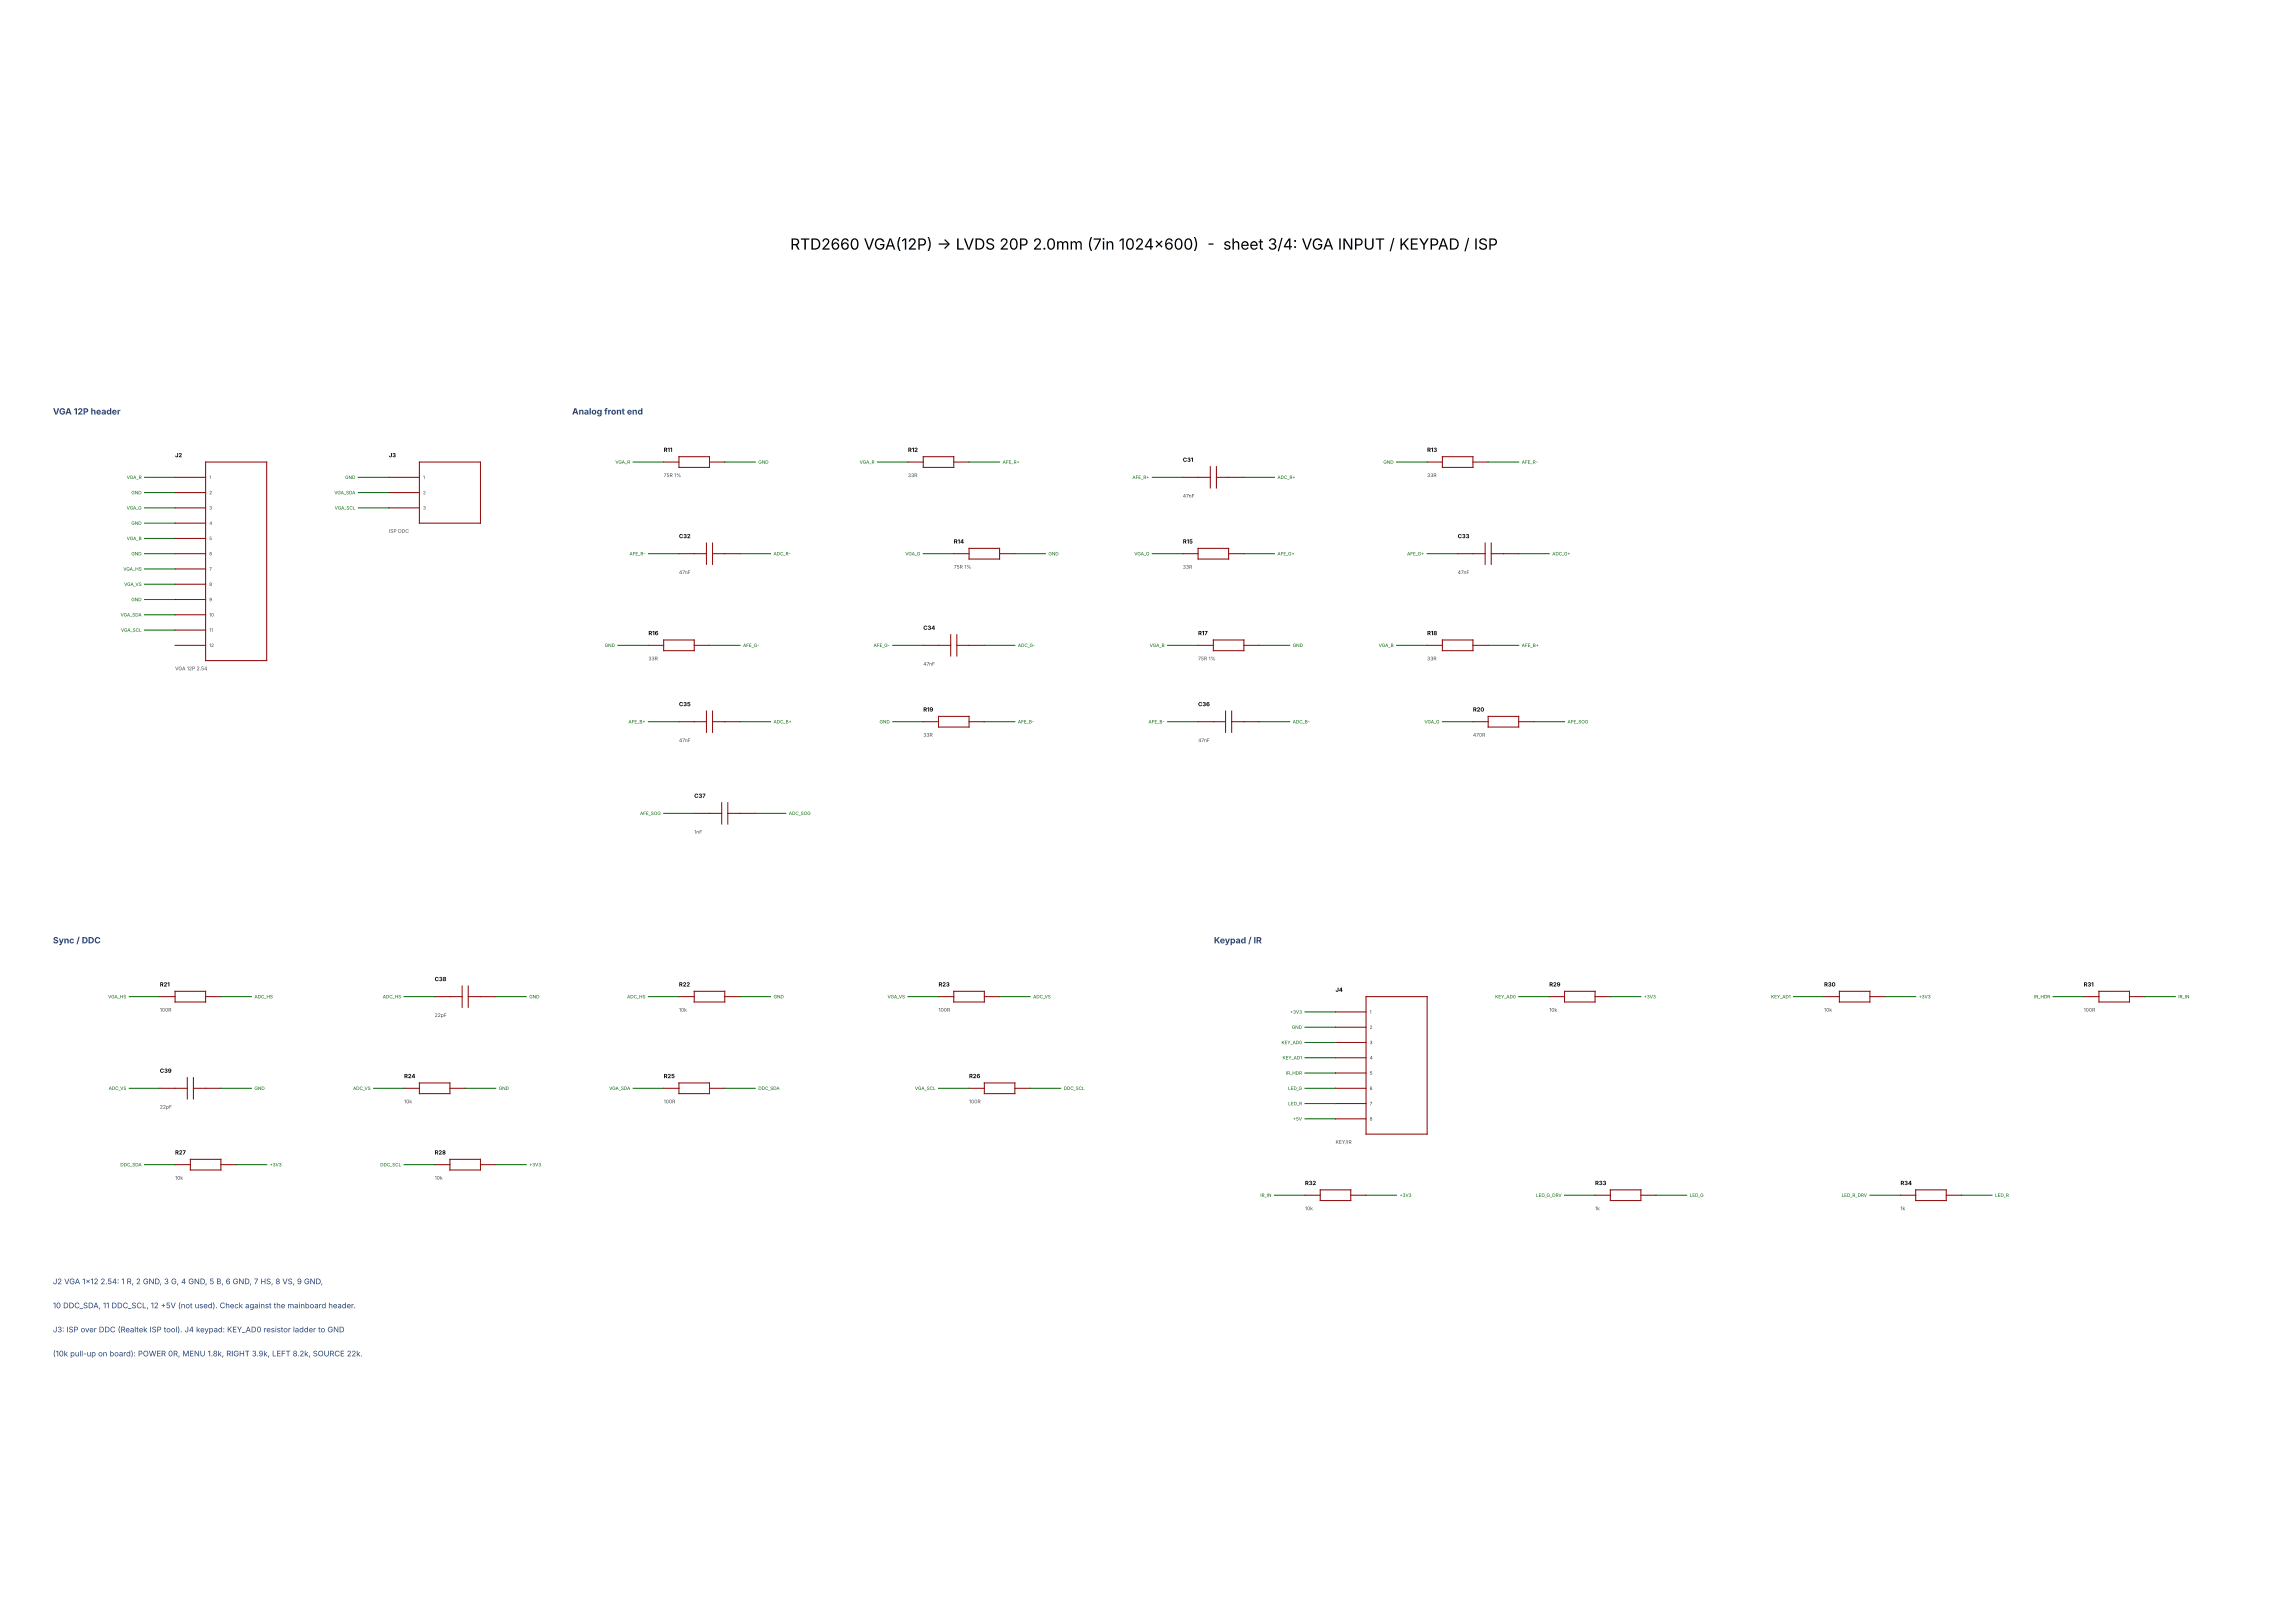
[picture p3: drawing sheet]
<svg xmlns="http://www.w3.org/2000/svg" width="419mm" height="297mm" viewBox="0 0 419 297" stroke-linecap="round" stroke-linejoin="round" font-family="sans-serif">
<defs><g id="words">
<g font-size="2.8">
<text x="144.7" y="45.7">RTD2660 VGA(12P) - LVDS 20P 2.0mm (7in 1024x600) - sheet 3/4: VGA INPUT / KEYPAD / ISP</text>
<text x="171.6" y="45.7">&gt;</text>
</g>
<g font-size="1.6" fill="#1f3f7f">
<text x="9.7" y="75.9">VGA 12P header</text>
<text x="104.8" y="75.9">Analog front end</text>
<text x="9.7" y="172.7">Sync / DDC</text>
<text x="222.4" y="172.7">Keypad / IR</text>
</g>
<g font-size="1.4" fill="#1f3f7f">
<text x="9.7" y="235.1">J2 VGA 1x12 2.54: 1 R, 2 GND, 3 G, 4 GND, 5 B, 6 GND, 7 HS, 8 VS, 9 GND,</text>
<text x="9.7" y="239.5">10 DDC_SDA, 11 DDC_SCL, 12 +5V (not used). Check against the mainboard header.</text>
<text x="9.7" y="244">J3: ISP over DDC (Realtek ISP tool). J4 keypad: KEY_AD0 resistor ladder to GND</text>
<text x="9.7" y="248.4">(10k pull-up on board): POWER 0R, MENU 1.8k, RIGHT 3.9k, LEFT 8.2k, SOURCE 22k.</text>
</g>
<g font-size="1.1">
<text x="32.1" y="83.7">J2</text>
<text x="71.2" y="83.7">J3</text>
<text x="121.6" y="82.7">R11</text>
<text x="166.3" y="82.7">R12</text>
<text x="261.4" y="82.7">R13</text>
<text x="216.7" y="84.6">C31</text>
<text x="124.4" y="98.5">C32</text>
<text x="174.7" y="99.5">R14</text>
<text x="216.7" y="99.5">R15</text>
<text x="267" y="98.5">C33</text>
<text x="118.8" y="116.3">R16</text>
<text x="169.1" y="115.3">C34</text>
<text x="219.5" y="116.3">R17</text>
<text x="261.4" y="116.3">R18</text>
<text x="124.4" y="129.3">C35</text>
<text x="169.1" y="130.3">R19</text>
<text x="219.5" y="129.3">C36</text>
<text x="269.8" y="130.3">R20</text>
<text x="127.2" y="146.1">C37</text>
<text x="79.6" y="179.7">C38</text>
<text x="29.3" y="180.6">R21</text>
<text x="124.4" y="180.6">R22</text>
<text x="171.9" y="180.6">R23</text>
<text x="244.6" y="181.6">J4</text>
<text x="283.8" y="180.6">R29</text>
<text x="334.1" y="180.6">R30</text>
<text x="381.7" y="180.6">R31</text>
<text x="29.3" y="196.4">C39</text>
<text x="74" y="197.4">R24</text>
<text x="121.6" y="197.4">R25</text>
<text x="177.5" y="197.4">R26</text>
<text x="32.1" y="211.4">R27</text>
<text x="79.6" y="211.4">R28</text>
<text x="239" y="217">R32</text>
<text x="292.2" y="217">R33</text>
<text x="348.1" y="217">R34</text>
</g>
<g font-size=".9" fill="#444">
<text x="121.6" y="87.4">75R 1%</text>
<text x="166.3" y="87.4">33R</text>
<text x="261.4" y="87.4">33R</text>
<text x="216.7" y="91.1">47nF</text>
<text x="71.2" y="97.6">ISP DDC</text>
<text x="124.4" y="105.1">47nF</text>
<text x="174.7" y="104.1">75R 1%</text>
<text x="216.7" y="104.1">33R</text>
<text x="267" y="105.1">47nF</text>
<text x="32.1" y="122.7">VGA 12P 2.54</text>
<text x="118.8" y="120.9">33R</text>
<text x="169.1" y="121.9">47nF</text>
<text x="219.5" y="120.9">75R 1%</text>
<text x="261.4" y="120.9">33R</text>
<text x="124.4" y="135.9">47nF</text>
<text x="169.1" y="134.9">33R</text>
<text x="219.5" y="135.9">47nF</text>
<text x="269.8" y="134.9">470R</text>
<text x="127.2" y="152.7">1nF</text>
<text x="29.3" y="185.2">100R</text>
<text x="124.4" y="185.2">10k</text>
<text x="171.9" y="185.2">100R</text>
<text x="283.8" y="185.2">10k</text>
<text x="334.1" y="185.2">10k</text>
<text x="381.7" y="185.2">100R</text>
<text x="79.6" y="186.2">22pF</text>
<text x="29.3" y="203">22pF</text>
<text x="74" y="202">10k</text>
<text x="121.6" y="202">100R</text>
<text x="177.5" y="202">100R</text>
<text x="244.6" y="209.4">KEY/IR</text>
<text x="32.1" y="216">10k</text>
<text x="79.6" y="216">10k</text>
<text x="239" y="221.6">10k</text>
<text x="292.2" y="221.6">1k</text>
<text x="348.1" y="221.6">1k</text>
</g>
<g font-size=".8" fill="#006400">
<text x="23.2" y="87.7">VGA_R</text>
<text x="63.2" y="87.7">GND</text>
<text x="112.7" y="84.9">VGA_R</text>
<text x="138.9" y="84.9">GND</text>
<text x="157.5" y="84.9">VGA_R</text>
<text x="183.6" y="84.9">AFE_R+</text>
<text x="207.4" y="87.7">AFE_R+</text>
<text x="234" y="87.7">ADC_R+</text>
<text x="253.4" y="84.9">GND</text>
<text x="278.7" y="84.9">AFE_R-</text>
<text x="23.2" y="93.3">VGA_G</text>
<text x="24.1" y="90.5">GND</text>
<text x="61.2" y="90.5">VGA_SDA</text>
<text x="61.3" y="93.3">VGA_SCL</text>
<text x="23.2" y="98.9">VGA_B</text>
<text x="24.1" y="96.1">GND</text>
<text x="24.1" y="101.7">GND</text>
<text x="115.3" y="101.7">AFE_R-</text>
<text x="141.7" y="101.7">ADC_R-</text>
<text x="165.8" y="101.7">VGA_G</text>
<text x="192" y="101.7">GND</text>
<text x="207.8" y="101.7">VGA_G</text>
<text x="234" y="101.7">AFE_G+</text>
<text x="257.7" y="101.7">AFE_G+</text>
<text x="284.3" y="101.7">ADC_G+</text>
<text x="22.6" y="104.5">VGA_HS</text>
<text x="22.7" y="107.3">VGA_VS</text>
<text x="22.1" y="112.9">VGA_SDA</text>
<text x="24.1" y="110.1">GND</text>
<text x="22.2" y="115.7">VGA_SCL</text>
<text x="110.8" y="118.5">GND</text>
<text x="136.1" y="118.5">AFE_G-</text>
<text x="160" y="118.5">AFE_G-</text>
<text x="186.4" y="118.5">ADC_G-</text>
<text x="210.6" y="118.5">VGA_B</text>
<text x="236.8" y="118.5">GND</text>
<text x="252.5" y="118.5">VGA_B</text>
<text x="278.7" y="118.5">AFE_B+</text>
<text x="115.1" y="132.5">AFE_B+</text>
<text x="141.7" y="132.5">ADC_B+</text>
<text x="161.1" y="132.5">GND</text>
<text x="186.4" y="132.5">AFE_B-</text>
<text x="210.4" y="132.5">AFE_B-</text>
<text x="236.8" y="132.5">ADC_B-</text>
<text x="260.9" y="132.5">VGA_G</text>
<text x="287.1" y="132.5">AFE_SOG</text>
<text x="117.2" y="149.2">AFE_SOG</text>
<text x="144.5" y="149.2">ADC_SOG</text>
<text x="19.8" y="182.8">VGA_HS</text>
<text x="46.6" y="182.8">ADC_HS</text>
<text x="70.1" y="182.8">ADC_HS</text>
<text x="96.9" y="182.8">GND</text>
<text x="114.9" y="182.8">ADC_HS</text>
<text x="141.7" y="182.8">GND</text>
<text x="162.6" y="182.8">VGA_VS</text>
<text x="189.2" y="182.8">ADC_VS</text>
<text x="236.3" y="185.6">+3V3</text>
<text x="273.9" y="182.8">KEY_AD0</text>
<text x="301.1" y="182.8">+3V3</text>
<text x="324.4" y="182.8">KEY_AD1</text>
<text x="351.5" y="182.8">+3V3</text>
<text x="372.6" y="182.8">IR_HDR</text>
<text x="399" y="182.8">IR_IN</text>
<text x="234.7" y="191.2">KEY_AD0</text>
<text x="236.6" y="188.4">GND</text>
<text x="234.9" y="194">KEY_AD1</text>
<text x="235.5" y="196.8">IR_HDR</text>
<text x="19.9" y="199.6">ADC_VS</text>
<text x="46.6" y="199.6">GND</text>
<text x="64.7" y="199.6">ADC_VS</text>
<text x="91.4" y="199.6">GND</text>
<text x="111.6" y="199.6">VGA_SDA</text>
<text x="138.9" y="199.6">DDC_SDA</text>
<text x="167.6" y="199.6">VGA_SCL</text>
<text x="194.8" y="199.6">DDC_SCL</text>
<text x="235.9" y="199.6">LED_G</text>
<text x="236" y="202.4">LED_R</text>
<text x="236.8" y="205.2">+5V</text>
<text x="22" y="213.6">DDC_SDA</text>
<text x="49.4" y="213.6">+3V3</text>
<text x="69.7" y="213.6">DDC_SCL</text>
<text x="96.9" y="213.6">+3V3</text>
<text x="230.9" y="219.2">IR_IN</text>
<text x="256.4" y="219.2">+3V3</text>
<text x="281.4" y="219.2">LED_G_DRV</text>
<text x="309.5" y="219.2">LED_G</text>
<text x="337.3" y="219.2">LED_R_DRV</text>
<text x="365.4" y="219.2">LED_R</text>
</g>
<g font-size=".8" fill="#333">
<text x="38.3" y="87.7">1</text>
<text x="77.5" y="87.7">1</text>
<text x="38.3" y="90.5">2</text>
<text x="38.3" y="93.3">3</text>
<text x="77.5" y="90.5">2</text>
<text x="77.5" y="93.3">3</text>
<text x="38.3" y="96.1">4</text>
<text x="38.3" y="98.9">5</text>
<text x="38.3" y="101.7">6</text>
<text x="38.3" y="104.5">7</text>
<text x="38.3" y="107.3">8</text>
<text x="38.3" y="110.1">9</text>
<text x="38.3" y="112.9">10</text>
<text x="38.3" y="115.7">11</text>
<text x="38.3" y="118.5">12</text>
<text x="250.9" y="185.6">1</text>
<text x="250.9" y="188.4">2</text>
<text x="250.9" y="191.2">3</text>
<text x="250.9" y="194">4</text>
<text x="250.9" y="196.8">5</text>
<text x="250.9" y="199.6">6</text>
<text x="250.9" y="202.4">7</text>
<text x="250.9" y="205.2">8</text>
</g>
</g></defs>
<g fill="none" stroke="#8b0000" stroke-width=".18">
<path d="M32.1 87.4h5.6M32.1 90.2h5.6M32.1 93h5.6M32.1 95.8h5.6M32.1 98.6h5.6M37.7 84.6h11.2v36.4h-11.2zM71.2 87.4h5.6M71.2 90.2h5.6M71.2 93h5.6M76.8 84.6h11.2v11.2h-11.2zM121.6 84.6h2.8M124.4 83.6h5.6v2h-5.6z"/>
<path d="M129.4 99.4v3.9M130 84.6h2.8M130.5 99.4v3.9M166.3 84.6h2.8M169.1 83.6h5.6v2h-5.6zM174.7 84.6h2.8M216.7 87.4h5M221.7 85.4v4M222.8 87.4h5M222.8 85.4v4M261.4 84.6h2.8M264.2 83.6h5.6v2h-5.6z"/>
<path d="M269.8 84.6h2.8M272 99.4v3.9M273.2 99.4v3.9M32.1 101.4h5.6M32.1 104.2h5.6M32.1 107h5.6M32.1 109.8h5.6M32.1 112.6h5.6M32.1 115.4h5.6M32.1 118.2h5.6M118.8 118.2h2.8M121.6 117.2h5.6v1.9h-5.6z"/>
<path d="M124.4 101.4h5M127.2 118.2h2.8M130.5 101.4h5.1M169.1 118.2h5M174.1 116.2v3.9M174.7 101.4h2.8M175.3 118.2h5M175.3 116.2v3.9M177.5 100.4h5.6v2h-5.6zM183.1 101.4h2.8M216.7 101.4h2.8M219.5 118.2h2.8"/>
<path d="M219.5 100.4h5.6v2h-5.6zM222.3 117.2h5.5v1.9h-5.5zM225.1 101.4h2.7M227.8 118.2h2.8M261.4 118.2h2.8M264.2 117.2h5.6v1.9h-5.6zM267 101.4h5M269.8 118.2h2.8M273.2 101.4h5M124.4 132.1h5M129.4 130.2v3.9M130.5 130.2v3.9"/>
<path d="M130.5 132.1h5.1M169.1 132.1h2.8M171.9 131.2h5.6v1.9h-5.6zM177.5 132.1h2.8M219.5 132.1h5M224.5 130.2v3.9M225.6 132.1h5M225.6 130.2v3.9M269.8 132.1h2.8M272.6 131.2h5.6v1.9h-5.6zM278.2 132.1h2.8M127.2 148.9h5"/>
<path d="M132.2 147v3.9M133.3 148.9h5M133.3 147v3.9M29.3 182.5h2.8M29.3 199.3h5M32.1 181.5h5.6v2h-5.6zM34.3 197.3v3.9M35.4 199.3h5.1M35.4 197.3v3.9M37.7 182.5h2.8M74 199.3h2.8M76.8 198.3h5.6v2h-5.6z"/>
<path d="M79.6 182.5h5.1M82.4 199.3h2.8M84.7 180.5v4M85.8 182.5h5M85.8 180.5v4M121.6 199.3h2.8M124.4 198.3h5.6v2h-5.6zM124.4 182.5h2.8M127.2 181.5h5.6v2h-5.6zM130 199.3h2.8M132.8 182.5h2.8M171.9 182.5h2.8"/>
<path d="M174.7 181.5h5.6v2h-5.6zM177.5 199.3h2.8M180.3 182.5h2.8M180.3 198.3h5.6v2h-5.6zM185.9 199.3h2.8M244.6 199.3h5.6M244.6 185.3h5.6M244.6 188.1h5.6M244.6 190.9h5.6M244.6 193.7h5.6M244.6 196.5h5.6M250.2 182.5h11.2v25.2h-11.2z"/>
<path d="M283.8 182.5h2.8M286.6 181.5h5.6v2h-5.6zM292.2 182.5h2.8M334.1 182.5h2.8M336.9 181.5h5.6v2h-5.6zM342.5 182.5h2.8M381.7 182.5h2.8M384.5 181.5h5.6v2h-5.6zM390.1 182.5h2.8M32.1 213.3h2.8M34.9 212.3h5.6v1.9h-5.6zM40.5 213.3h2.8"/>
<path d="M79.6 213.3h2.8M82.4 212.3h5.6v1.9h-5.6zM88 213.3h2.8M239 218.9h2.8M241.8 217.9h5.6v1.9h-5.6zM244.6 202.1h5.6M244.6 204.9h5.6M247.4 218.9h2.8M292.2 218.9h2.8M295 217.9h5.6v1.9h-5.6zM300.6 218.9h2.8M348.1 218.9h2.8"/>
<path d="M350.9 217.9h5.6v1.9h-5.6zM356.5 218.9h2.8"/>
</g>
<g fill="none" stroke="#006400" stroke-width=".18">
<path d="M26.5 87.4h5.6M26.5 90.2h5.6M26.5 93h5.6M26.5 95.8h5.6M26.5 98.6h5.6M65.6 87.4h5.6M65.6 90.2h5.6M65.6 93h5.6M116 84.6h5.6M132.8 84.6h5.5M160.7 84.6h5.6M177.5 84.6h5.6"/>
<path d="M211.1 87.4h5.6M227.8 87.4h5.6M255.8 84.6h5.6M272.6 84.6h5.6M26.5 101.4h5.6M26.5 104.2h5.6M26.5 107h5.6M26.5 109.8h5.6M26.5 112.6h5.6M26.5 115.4h5.6M113.2 118.2h5.6M118.8 101.4h5.6"/>
<path d="M130 118.2h5.6M135.6 101.4h5.5M163.5 118.2h5.6M169.1 101.4h5.6M180.3 118.2h5.6M185.9 101.4h5.6M211.1 101.4h5.6M213.9 118.2h5.6M227.8 101.4h5.6M230.6 118.2h5.6M255.8 118.2h5.6M261.4 101.4h5.6"/>
<path d="M272.6 118.2h5.6M278.2 101.4h5.6M118.8 132.1h5.6M135.6 132.1h5.5M163.5 132.1h5.6M180.3 132.1h5.6M213.9 132.1h5.6M230.6 132.1h5.6M264.2 132.1h5.6M281 132.1h5.6M121.6 148.9h5.6M138.3 148.9h5.6"/>
<path d="M23.7 182.5h5.6M23.7 199.3h5.6M40.5 182.5h5.6M40.5 199.3h5.6M68.4 199.3h5.6M74 182.5h5.6M85.2 199.3h5.6M90.8 182.5h5.6M116 199.3h5.6M118.8 182.5h5.6M132.8 199.3h5.5M135.6 182.5h5.5"/>
<path d="M166.3 182.5h5.6M171.9 199.3h5.6M183.1 182.5h5.6M188.7 199.3h5.6M239 199.3h5.6M239 185.3h5.6M239 188.1h5.6M239 190.9h5.6M239 193.7h5.6M239 196.5h5.6M278.2 182.5h5.6M295 182.5h5.6"/>
<path d="M328.5 182.5h5.6M345.3 182.5h5.6M376.1 182.5h5.6M392.9 182.5h5.6M26.5 213.3h5.6M43.3 213.3h5.6M74 213.3h5.6M90.8 213.3h5.6M233.4 218.9h5.6M239 202.1h5.6M239 204.9h5.6M250.2 218.9h5.6"/>
<path d="M286.6 218.9h5.6M303.4 218.9h5.6M342.5 218.9h5.6M359.3 218.9h5.6"/>
</g>
<use href="#words"/>
</svg>
